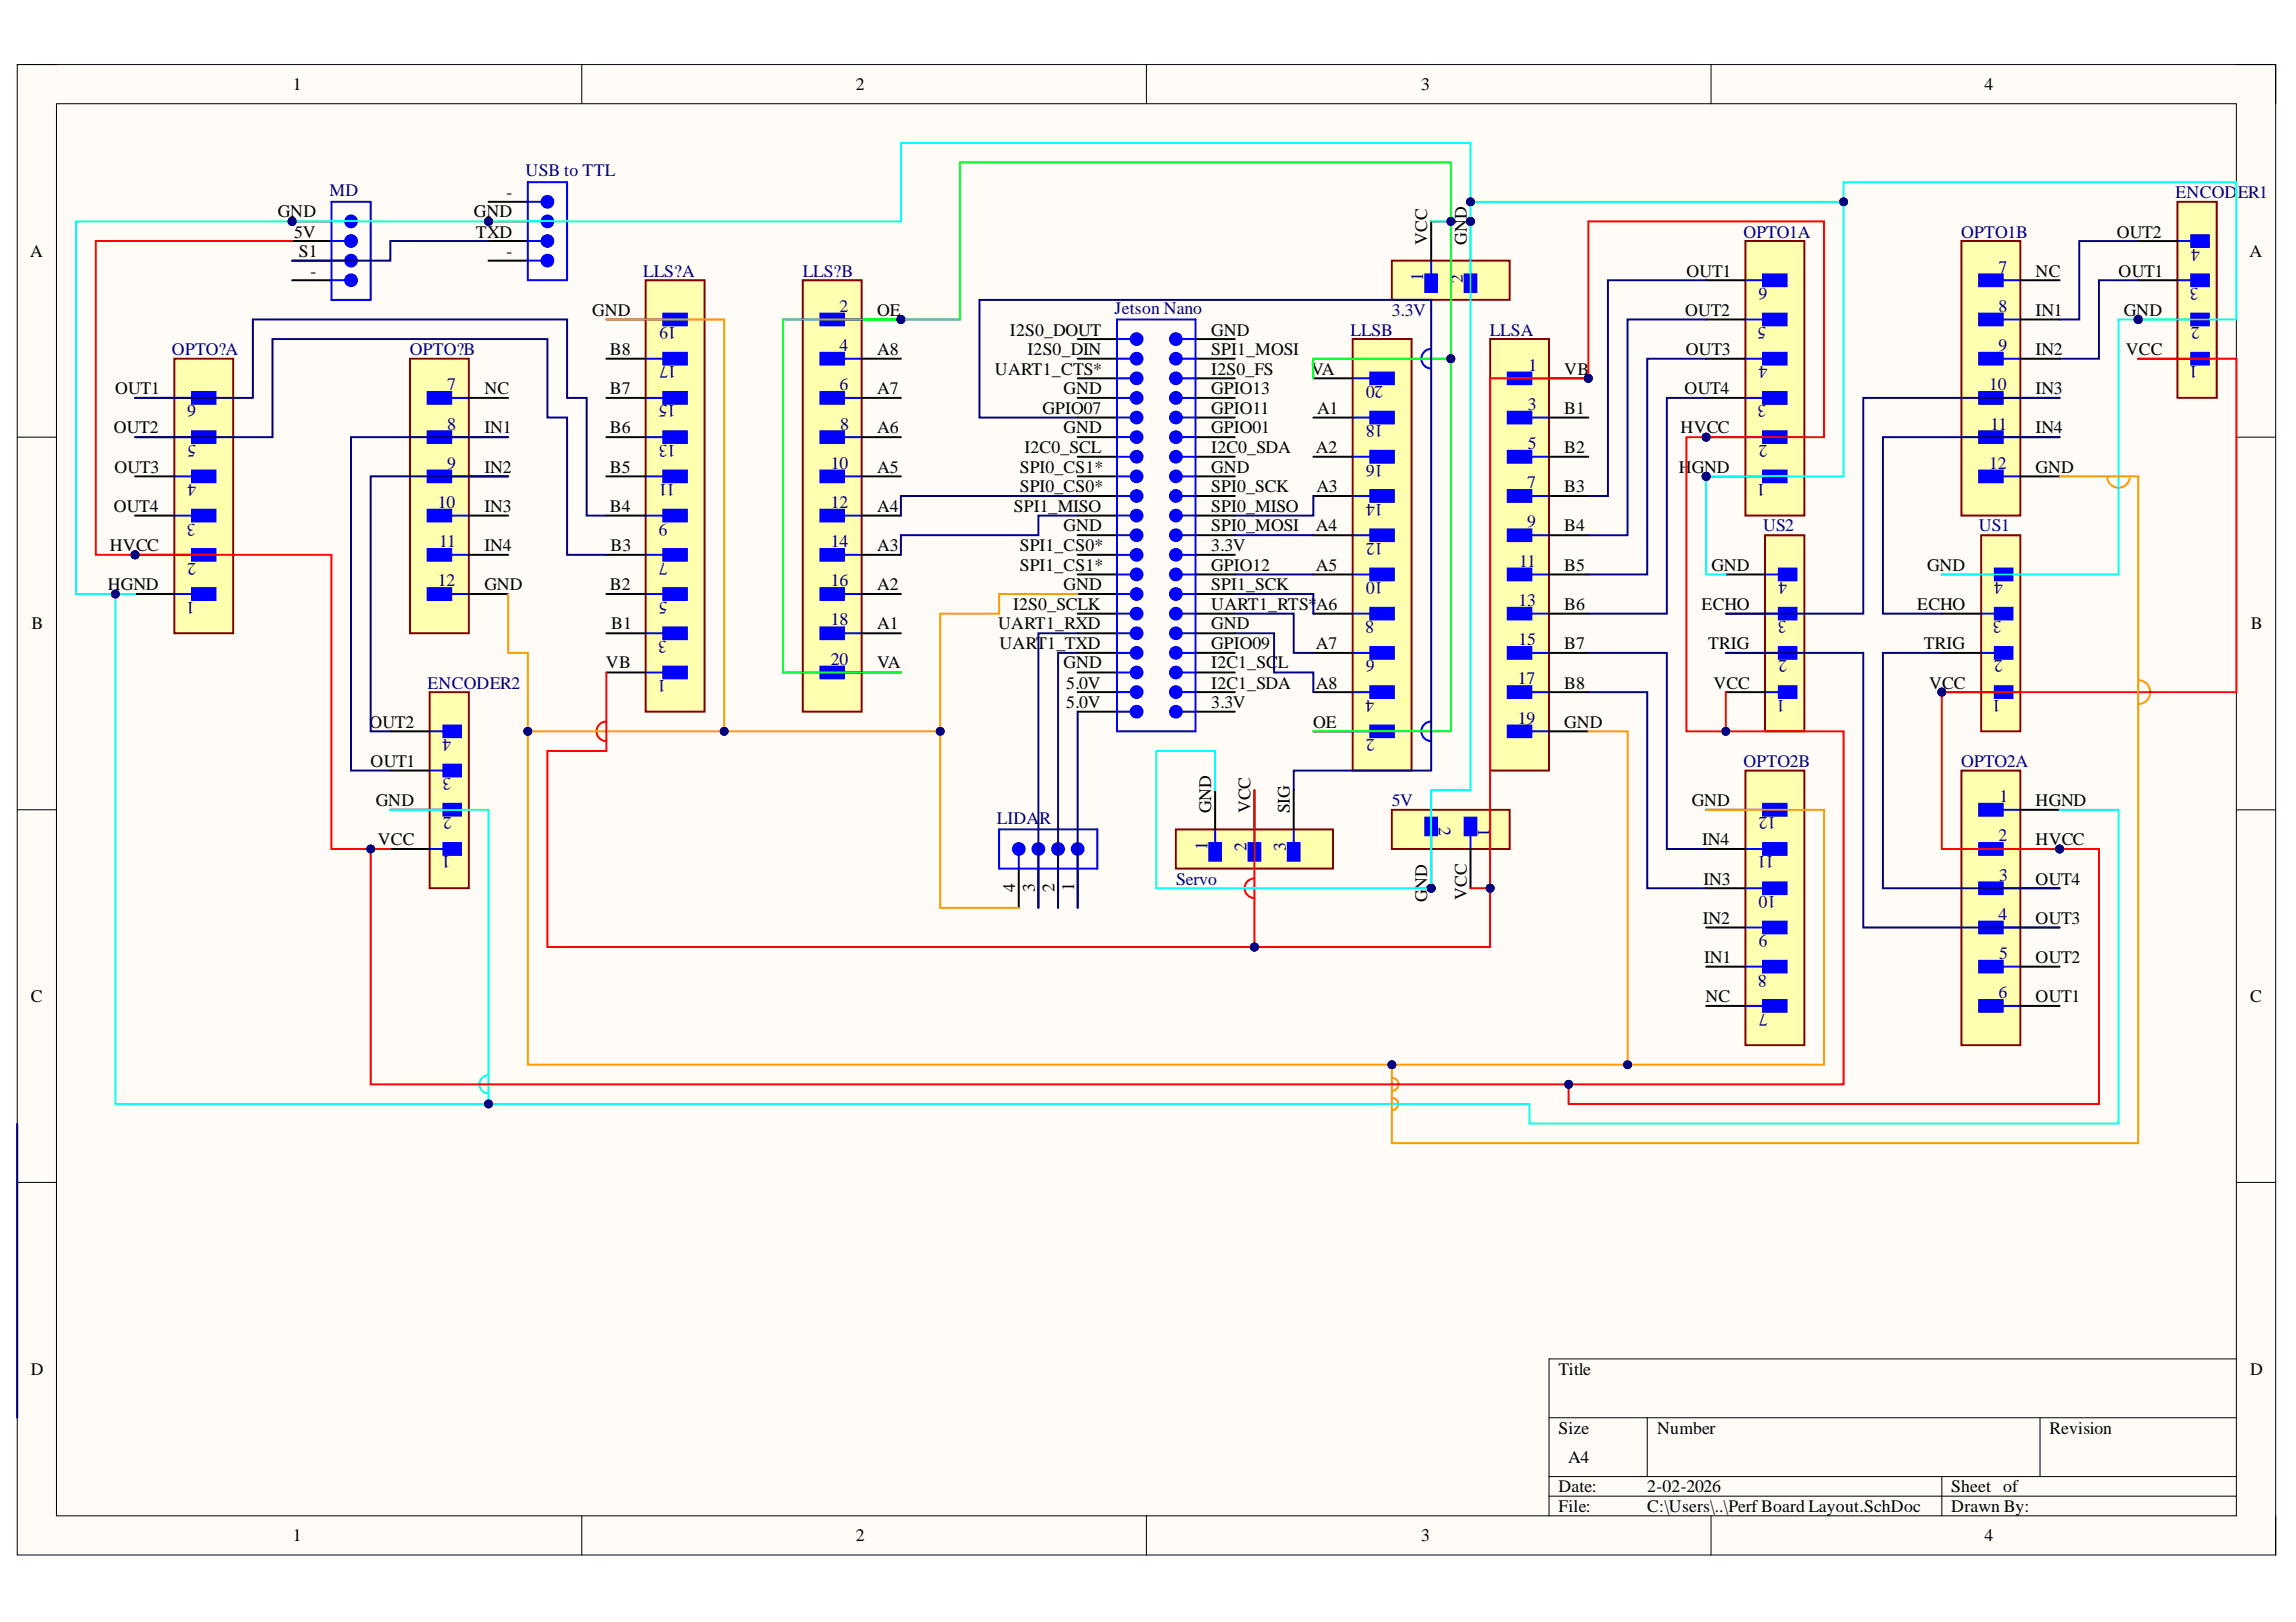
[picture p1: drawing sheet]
<svg xmlns="http://www.w3.org/2000/svg" width="297mm" height="210mm" viewBox="0 0 297 210" stroke-linecap="round" stroke-linejoin="round" font-family="sans-serif">
<defs><g id="words">
<g font-size="2.3">
<text x="37.9" y="11.7">1</text>
<text x="110.7" y="11.7">2</text>
<text x="183.9" y="11.7">3</text>
<text x="256.8" y="11.7">4</text>
<text x="35.9" y="28.1">GND</text>
<text x="61.3" y="28.1">GND</text>
<text x="65.5" y="25.6">-</text>
<text x="3.9" y="33.3">A</text>
<text x="38.1" y="30.8">5V</text>
<text x="38.6" y="33.3">S1</text>
<text x="40.2" y="35.8">-</text>
<text x="61.6" y="30.8">TXD</text>
<text x="65.5" y="33.3">-</text>
<text x="184.6" y="31.7" transform="rotate(-90 184.6 31.7)">VCC</text>
<text x="189.8" y="31.7" transform="rotate(-90 189.8 31.7)">GND</text>
<text x="218.2" y="35.8">OUT1</text>
<text x="263.4" y="35.8">NC</text>
<text x="273.8" y="30.8">OUT2</text>
<text x="274.1" y="35.8">OUT1</text>
<text x="291" y="33.3">A</text>
<text x="76.6" y="40.9">GND</text>
<text x="113.5" y="40.9">OE</text>
<text x="218" y="40.9">OUT2</text>
<text x="263.4" y="40.9">IN1</text>
<text x="274.8" y="40.9">GND</text>
<text x="78.9" y="46">B8</text>
<text x="113.5" y="46">A8</text>
<text x="130.7" y="43.4">I2S0_DOUT</text>
<text x="132.9" y="46">I2S0_DIN</text>
<text x="156.7" y="46">SPI1_MOSI</text>
<text x="156.7" y="43.4">GND</text>
<text x="218.1" y="46">OUT3</text>
<text x="263.4" y="46">IN2</text>
<text x="275" y="46">VCC</text>
<text x="14.9" y="51">OUT1</text>
<text x="62.7" y="51">NC</text>
<text x="78.9" y="51">B7</text>
<text x="113.5" y="51">A7</text>
<text x="128.7" y="48.5">UART1_CTS*</text>
<text x="134.9" y="53.6">GPIO07</text>
<text x="137.6" y="51">GND</text>
<text x="156.7" y="53.6">GPIO11</text>
<text x="156.7" y="51">GPIO13</text>
<text x="156.7" y="48.5">I2S0_FS</text>
<text x="169.6" y="48.5">VA</text>
<text x="170.4" y="53.6">A1</text>
<text x="202.4" y="48.5">VB</text>
<text x="202.4" y="53.6">B1</text>
<text x="217.9" y="51">OUT4</text>
<text x="263.4" y="51">IN3</text>
<text x="14.7" y="56.1">OUT2</text>
<text x="62.7" y="56.1">IN1</text>
<text x="78.9" y="56.1">B6</text>
<text x="113.5" y="56.1">A6</text>
<text x="132.5" y="58.6">I2C0_SCL</text>
<text x="137.6" y="56.1">GND</text>
<text x="156.7" y="58.6">I2C0_SDA</text>
<text x="156.7" y="56.1">GPIO01</text>
<text x="170.2" y="58.6">A2</text>
<text x="202.4" y="58.6">B2</text>
<text x="217.4" y="56.1">HVCC</text>
<text x="263.4" y="56.1">IN4</text>
<text x="14.8" y="61.2">OUT3</text>
<text x="62.7" y="61.2">IN2</text>
<text x="78.9" y="61.2">B5</text>
<text x="113.5" y="61.2">A5</text>
<text x="131.9" y="63.7">SPI0_CS0*</text>
<text x="131.9" y="61.2">SPI0_CS1*</text>
<text x="156.7" y="63.7">SPI0_SCK</text>
<text x="156.7" y="61.2">GND</text>
<text x="170.3" y="63.7">A3</text>
<text x="202.4" y="63.7">B3</text>
<text x="217.2" y="61.2">H</text>
<text x="218.9" y="61.2">GND</text>
<text x="263.4" y="61.2">GND</text>
<text x="14.2" y="71.3">HVCC</text>
<text x="14.7" y="66.2">OUT4</text>
<text x="62.7" y="66.2">IN3</text>
<text x="62.7" y="71.3">IN4</text>
<text x="78.9" y="66.2">B4</text>
<text x="79" y="71.3">B3</text>
<text x="113.5" y="66.2">A4</text>
<text x="113.5" y="71.3">A3</text>
<text x="131.2" y="66.2">SPI1_MISO</text>
<text x="131.9" y="71.3">SPI1_CS0*</text>
<text x="137.6" y="68.8">GND</text>
<text x="156.7" y="71.3">3.3V</text>
<text x="156.7" y="68.8">SPI0_MOSI</text>
<text x="156.7" y="66.2">SPI0_MISO</text>
<text x="170.2" y="68.8">A4</text>
<text x="202.4" y="68.8">B4</text>
<text x="14" y="76.4">HGND</text>
<text x="62.7" y="76.4">GND</text>
<text x="78.9" y="76.4">B2</text>
<text x="113.5" y="76.4">A2</text>
<text x="131.9" y="73.8">SPI1_CS1*</text>
<text x="137.6" y="76.4">GND</text>
<text x="156.7" y="76.4">SPI1_SCK</text>
<text x="156.7" y="73.8">GPIO12</text>
<text x="170.2" y="73.8">A5</text>
<text x="202.4" y="73.8">B5</text>
<text x="221.4" y="73.8">GND</text>
<text x="249.3" y="73.8">GND</text>
<text x="4.1" y="81.4">B</text>
<text x="79.1" y="81.4">B1</text>
<text x="113.5" y="81.4">A1</text>
<text x="129.1" y="81.4">UART1_RXD</text>
<text x="129.3" y="84">UART1_TXD</text>
<text x="131.1" y="78.9">I2S0_SCLK</text>
<text x="156.7" y="84">GPIO09</text>
<text x="156.7" y="81.4">GND</text>
<text x="156.7" y="78.9">UART1_RTS*</text>
<text x="170.2" y="84">A7</text>
<text x="170.2" y="78.9">A6</text>
<text x="202.4" y="78.9">B6</text>
<text x="202.4" y="84">B7</text>
<text x="220.1" y="78.9">ECHO</text>
<text x="221" y="84">TRIG</text>
<text x="248" y="78.9">ECHO</text>
<text x="248.9" y="84">TRIG</text>
<text x="291.2" y="81.4">B</text>
<text x="78.4" y="86.5">VB</text>
<text x="113.5" y="86.5">VA</text>
<text x="137.6" y="86.5">GND</text>
<text x="137.9" y="89.1">5.0V</text>
<text x="156.7" y="89.1">I2C1_SDA</text>
<text x="156.7" y="86.5">I2C1_SCL</text>
<text x="170.2" y="89.1">A8</text>
<text x="202.4" y="89.1">B8</text>
<text x="221.7" y="89.1">VCC</text>
<text x="249.6" y="89.1">VCC</text>
<text x="47.8" y="94.2">OUT2</text>
<text x="137.9" y="91.7">5.0V</text>
<text x="156.7" y="91.7">3.3V</text>
<text x="169.9" y="94.2">OE</text>
<text x="202.4" y="94.2">GND</text>
<text x="48" y="99.3">OUT1</text>
<text x="48.6" y="104.3">GND</text>
<text x="156.7" y="105.3" transform="rotate(-90 156.7 105.3)">GND</text>
<text x="161.8" y="105.3" transform="rotate(-90 161.8 105.3)">VCC</text>
<text x="166.9" y="105.3" transform="rotate(-90 166.9 105.3)">SIG</text>
<text x="218.9" y="104.3">GND</text>
<text x="263.4" y="104.3">HGND</text>
<text x="48.9" y="109.4">VCC</text>
<text x="220.2" y="109.4">IN4</text>
<text x="263.4" y="109.4">HVCC</text>
<text x="131.3" y="115.5" transform="rotate(-90 131.3 115.5)">4</text>
<text x="133.9" y="115.4" transform="rotate(-90 133.9 115.4)">3</text>
<text x="136.4" y="115.5" transform="rotate(-90 136.4 115.5)">2</text>
<text x="138.9" y="115.3" transform="rotate(-90 138.9 115.3)">1</text>
<text x="184.6" y="116.8" transform="rotate(-90 184.6 116.8)">GND</text>
<text x="189.8" y="116.5" transform="rotate(-90 189.8 116.5)">VCC</text>
<text x="220.3" y="119.5">IN2</text>
<text x="220.4" y="114.5">IN3</text>
<text x="263.4" y="114.5">OUT4</text>
<text x="263.4" y="119.5">OUT3</text>
<text x="220.5" y="124.6">IN1</text>
<text x="263.4" y="124.6">OUT2</text>
<text x="4" y="129.7">C</text>
<text x="220.6" y="129.7">NC</text>
<text x="263.4" y="129.7">OUT1</text>
<text x="291.1" y="129.7">C</text>
<text x="4" y="177.9">D</text>
<text x="201.6" y="177.9">Title</text>
<text x="291.1" y="177.9">D</text>
<text x="201.6" y="185.5">Size</text>
<text x="214.4" y="185.5">Number</text>
<text x="265.1" y="185.5">Revision</text>
<text x="202.9" y="189.3">A4</text>
<text x="201.6" y="193.1">Date:</text>
<text x="201.6" y="195.7">File:</text>
<text x="213.1" y="193.1">2-02-2026</text>
<text x="213.1" y="195.7">C:\Users\..\Perf Board Layout.SchDoc</text>
<text x="252.4" y="193.1">Sheet of</text>
<text x="252.4" y="195.7">Drawn By:</text>
<text x="37.9" y="199.5">1</text>
<text x="110.7" y="199.5">2</text>
<text x="183.9" y="199.5">3</text>
<text x="256.8" y="199.5">4</text>
</g>
<g font-size="2.3" fill="#000080">
<text x="68" y="22.8">USB to TTL</text>
<text x="42.6" y="25.3">MD</text>
<text x="281.4" y="25.6">ENCOD</text>
<text x="289.5" y="25.6">ER1</text>
<text x="83.2" y="35.8">LLS?A</text>
<text x="103.9" y="35.8">LLS?B</text>
<text x="225.5" y="30.8">OPTO1A</text>
<text x="253.7" y="30.8">OPTO1B</text>
<text x="258.5" y="35.3">7</text>
<text x="284.6" y="32.2" transform="rotate(-180 284.6 32.2)">4</text>
<text x="108.6" y="40.4">2</text>
<text x="144.2" y="40.6">Jetson Nano</text>
<text x="180.1" y="40.9">3.3V</text>
<text x="184.1" y="36.3" transform="rotate(-90 184.1 36.3)">1</text>
<text x="189.3" y="36.6" transform="rotate(-90 189.3 36.6)">2</text>
<text x="228.7" y="37.3" transform="rotate(-180 228.7 37.3)">6</text>
<text x="258.5" y="40.4">8</text>
<text x="284.4" y="37.3" transform="rotate(-180 284.4 37.3)">3</text>
<text x="22.2" y="46">OPTO?A</text>
<text x="53" y="46">OPTO?B</text>
<text x="87.5" y="47.4" transform="rotate(-180 87.5 47.4)">17</text>
<text x="87.5" y="42.3" transform="rotate(-180 87.5 42.3)">19</text>
<text x="108.6" y="45.5">4</text>
<text x="174.7" y="43.4">LLSB</text>
<text x="192.7" y="43.4">LLSA</text>
<text x="197.7" y="48">1</text>
<text x="228.5" y="42.3" transform="rotate(-180 228.5 42.3)">5</text>
<text x="228.7" y="47.4" transform="rotate(-180 228.7 47.4)">4</text>
<text x="258.5" y="45.5">9</text>
<text x="284.3" y="47.4" transform="rotate(-180 284.3 47.4)">1</text>
<text x="284.6" y="42.3" transform="rotate(-180 284.6 42.3)">2</text>
<text x="25.4" y="52.5" transform="rotate(-180 25.4 52.5)">6</text>
<text x="57.8" y="50.5">7</text>
<text x="87.4" y="52.5" transform="rotate(-180 87.4 52.5)">15</text>
<text x="108.6" y="50.5">6</text>
<text x="179" y="49.9" transform="rotate(-180 179 49.9)">20</text>
<text x="197.6" y="53.1">3</text>
<text x="228.5" y="52.5" transform="rotate(-180 228.5 52.5)">3</text>
<text x="257.3" y="50.5">10</text>
<text x="25.4" y="57.6" transform="rotate(-180 25.4 57.6)">5</text>
<text x="57.8" y="55.6">8</text>
<text x="87.4" y="57.6" transform="rotate(-180 87.4 57.6)">13</text>
<text x="108.7" y="55.6">8</text>
<text x="179" y="55" transform="rotate(-180 179 55)">18</text>
<text x="197.6" y="58.1">5</text>
<text x="228.7" y="57.6" transform="rotate(-180 228.7 57.6)">2</text>
<text x="257.5" y="55.6">11</text>
<text x="25.4" y="62.7" transform="rotate(-180 25.4 62.7)">4</text>
<text x="56.7" y="65.7">10</text>
<text x="57.8" y="60.7">9</text>
<text x="87.4" y="62.7" transform="rotate(-180 87.4 62.7)">11</text>
<text x="107.5" y="60.7">10</text>
<text x="107.5" y="65.7">12</text>
<text x="179" y="65.2" transform="rotate(-180 179 65.2)">14</text>
<text x="179" y="60.2" transform="rotate(-180 179 60.2)">16</text>
<text x="197.6" y="63.2">7</text>
<text x="228.4" y="62.7" transform="rotate(-180 228.4 62.7)">1</text>
<text x="257.3" y="60.7">12</text>
<text x="25.3" y="67.8" transform="rotate(-180 25.3 67.8)">3</text>
<text x="56.8" y="70.8">11</text>
<text x="86.3" y="67.8" transform="rotate(-180 86.3 67.8)">9</text>
<text x="107.5" y="70.8">14</text>
<text x="179" y="70.3" transform="rotate(-180 179 70.3)">12</text>
<text x="197.6" y="68.3">9</text>
<text x="228.1" y="68.8">US2</text>
<text x="256" y="68.8">US1</text>
<text x="25.2" y="77.9" transform="rotate(-180 25.2 77.9)">1</text>
<text x="25.4" y="72.8" transform="rotate(-180 25.4 72.8)">2</text>
<text x="56.7" y="75.9">12</text>
<text x="86.3" y="77.9" transform="rotate(-180 86.3 77.9)">5</text>
<text x="86.3" y="72.8" transform="rotate(-180 86.3 72.8)">7</text>
<text x="107.5" y="75.9">16</text>
<text x="179" y="75.4" transform="rotate(-180 179 75.4)">10</text>
<text x="196.5" y="73.3">11</text>
<text x="231.2" y="75.4" transform="rotate(-180 231.2 75.4)">4</text>
<text x="259.1" y="75.4" transform="rotate(-180 259.1 75.4)">4</text>
<text x="86.3" y="83" transform="rotate(-180 86.3 83)">3</text>
<text x="107.5" y="80.9">18</text>
<text x="177.8" y="80.4" transform="rotate(-180 177.8 80.4)">8</text>
<text x="196.5" y="78.4">13</text>
<text x="196.5" y="83.5">15</text>
<text x="231.1" y="80.4" transform="rotate(-180 231.1 80.4)">3</text>
<text x="259" y="80.4" transform="rotate(-180 259 80.4)">3</text>
<text x="55.3" y="89.1">ENCODER2</text>
<text x="86.2" y="88" transform="rotate(-180 86.2 88)">1</text>
<text x="107.5" y="86">20</text>
<text x="177.9" y="85.4" transform="rotate(-180 177.9 85.4)">6</text>
<text x="196.4" y="88.5">17</text>
<text x="231.2" y="85.4" transform="rotate(-180 231.2 85.4)">2</text>
<text x="259.1" y="85.4" transform="rotate(-180 259.1 85.4)">2</text>
<text x="58.4" y="95.6" transform="rotate(-180 58.4 95.6)">4</text>
<text x="177.8" y="90.6" transform="rotate(-180 177.8 90.6)">4</text>
<text x="177.9" y="95.6" transform="rotate(-180 177.9 95.6)">2</text>
<text x="196.4" y="93.7">19</text>
<text x="231" y="90.6" transform="rotate(-180 231 90.6)">1</text>
<text x="258.9" y="90.6" transform="rotate(-180 258.9 90.6)">1</text>
<text x="58.4" y="100.7" transform="rotate(-180 58.4 100.7)">3</text>
<text x="225.5" y="99.3">OPTO2B</text>
<text x="253.7" y="99.3">OPTO2A</text>
<text x="58.4" y="105.8" transform="rotate(-180 58.4 105.8)">2</text>
<text x="129" y="106.6">LIDA</text>
<text x="134.5" y="106.6">R</text>
<text x="180.1" y="104.3">5V</text>
<text x="186.1" y="107" transform="rotate(90 186.1 107)">2</text>
<text x="191.2" y="107.2" transform="rotate(90 191.2 107.2)">1</text>
<text x="229.8" y="105.8" transform="rotate(-180 229.8 105.8)">12</text>
<text x="258.7" y="103.8">1</text>
<text x="58.3" y="110.8" transform="rotate(-180 58.3 110.8)">1</text>
<text x="156.2" y="110" transform="rotate(-90 156.2 110)">1</text>
<text x="161.3" y="110.2" transform="rotate(-90 161.3 110.2)">2</text>
<text x="166.3" y="110.1" transform="rotate(-90 166.3 110.1)">3</text>
<text x="229.5" y="110.8" transform="rotate(-180 229.5 110.8)">11</text>
<text x="258.5" y="108.9">2</text>
<text x="258.6" y="114">3</text>
<text x="152.1" y="114.5">Servo</text>
<text x="229.8" y="115.9" transform="rotate(-180 229.8 115.9)">10</text>
<text x="258.5" y="119">4</text>
<text x="228.7" y="121.1" transform="rotate(-180 228.7 121.1)">9</text>
<text x="258.6" y="124.1">5</text>
<text x="228.6" y="126.1" transform="rotate(-180 228.6 126.1)">8</text>
<text x="228.7" y="131.2" transform="rotate(-180 228.7 131.2)">7</text>
<text x="258.5" y="129.2">6</text>
</g>
</g></defs>
<path d="M2.2 8.4h292.2v192.8h-292.2z" fill-rule="evenodd" fill="#fffcf8"/>
<path d="M2.2 8.4h292.2v192.8h-292.2z" fill="none" stroke="#000" stroke-width=".13"/>
<path d="M7.3 13.4h282v182.8h-282z" fill-rule="evenodd" fill="#fffcf8"/>
<g fill="none" stroke="#000" stroke-width=".13">
<path d="M2.2 8.3h5.1M7.3 13.4h282v182.8h-282zM75.3 8.3v5.1M148.3 8.3v5.1M221.4 8.4v5M289.3 8.4h5.1v5M2.2 56.6h5.1M289.3 56.6h5.1M2.2 104.8h5.1M289.3 104.8h5.1M2.2 153h5.1M289.3 153h5.1"/>
<path d="M289.3 175.9h-88.9v20.3M75.3 196.2v5M148.3 196.2v5M200.4 183.5h88.9M200.4 191.1h88.9M200.4 193.6h88.9M213.1 183.5v7.6M221.4 196.2v5M251.2 191.1v5.1M263.9 183.5v7.6M294.4 196.2v5"/>
</g>
<path d="M152.9 76.9h1.8" fill="none" stroke="#00f" stroke-width=".25"/>
<circle cx="152.1" cy="76.9" r=".76" fill="#00f"/>
<g fill="none" stroke="#00f" stroke-width=".25">
<path d="M152.9 74.3h1.8"/>
<circle cx="152.1" cy="76.9" r=".76"/>
</g>
<circle cx="152.1" cy="74.3" r=".76" fill="#00f"/>
<g fill="none" stroke="#00f" stroke-width=".25">
<path d="M152.9 82h1.8"/>
<circle cx="152.1" cy="74.3" r=".76"/>
</g>
<circle cx="152.1" cy="81.9" r=".76" fill="#00f"/>
<g fill="none" stroke="#00f" stroke-width=".25">
<path d="M152.9 79.4h1.8"/>
<circle cx="152.1" cy="81.9" r=".76"/>
</g>
<circle cx="152.1" cy="79.4" r=".76" fill="#00f"/>
<g fill="none" stroke="#00f" stroke-width=".25">
<path d="M152.9 87h1.8"/>
<circle cx="152.1" cy="79.4" r=".76"/>
</g>
<circle cx="152.1" cy="87" r=".76" fill="#00f"/>
<g fill="none" stroke="#00f" stroke-width=".25">
<path d="M152.9 84.5h1.8"/>
<circle cx="152.1" cy="87" r=".76"/>
</g>
<circle cx="152.1" cy="84.5" r=".76" fill="#00f"/>
<g fill="none" stroke="#00f" stroke-width=".25">
<path d="M152.9 92.1h1.8"/>
<circle cx="152.1" cy="84.5" r=".76"/>
</g>
<path d="M154.7 92.1h5" fill="none" stroke="#000" stroke-width=".25"/>
<circle cx="152.1" cy="92.1" r=".76" fill="#00f"/>
<g fill="none" stroke="#00f" stroke-width=".25">
<path d="M152.9 89.6h1.8"/>
<circle cx="152.1" cy="92.1" r=".76"/>
</g>
<circle cx="152.1" cy="89.6" r=".76" fill="#00f"/>
<g fill="none" stroke="#00f" stroke-width=".25">
<path d="M144.5 76.9h1.8"/>
<circle cx="152.1" cy="89.6" r=".76"/>
</g>
<path d="M139.4 92.1h5.1" fill="none" stroke="#000" stroke-width=".25"/>
<circle cx="147" cy="76.9" r=".76" fill="#00f"/>
<g fill="none" stroke="#00f" stroke-width=".25">
<path d="M144.5 74.3h1.8"/>
<circle cx="147" cy="76.9" r=".76"/>
</g>
<circle cx="147" cy="74.3" r=".76" fill="#00f"/>
<g fill="none" stroke="#00f" stroke-width=".25">
<path d="M144.5 82h1.8"/>
<circle cx="147" cy="74.3" r=".76"/>
</g>
<circle cx="147" cy="82" r=".76" fill="#00f"/>
<g fill="none" stroke="#00f" stroke-width=".25">
<path d="M144.5 79.4h1.8"/>
<circle cx="147" cy="82" r=".76"/>
</g>
<circle cx="147" cy="79.4" r=".76" fill="#00f"/>
<g fill="none" stroke="#00f" stroke-width=".25">
<path d="M144.5 87h1.8"/>
<circle cx="147" cy="79.4" r=".76"/>
</g>
<circle cx="147" cy="87" r=".76" fill="#00f"/>
<g fill="none" stroke="#00f" stroke-width=".25">
<path d="M144.5 84.5h1.8"/>
<circle cx="147" cy="87" r=".76"/>
</g>
<circle cx="147" cy="84.5" r=".76" fill="#00f"/>
<g fill="none" stroke="#00f" stroke-width=".25">
<path d="M144.5 92.1h1.8"/>
<circle cx="147" cy="84.5" r=".76"/>
</g>
<circle cx="147" cy="92.1" r=".76" fill="#00f"/>
<g fill="none" stroke="#00f" stroke-width=".25">
<path d="M144.5 89.6h1.8"/>
<circle cx="147" cy="92.1" r=".76"/>
</g>
<circle cx="147" cy="89.6" r=".76" fill="#00f"/>
<g fill="none" stroke="#00f" stroke-width=".25">
<path d="M144.5 66.7h1.8"/>
<circle cx="147" cy="89.6" r=".76"/>
</g>
<circle cx="147" cy="66.7" r=".76" fill="#00f"/>
<g fill="none" stroke="#00f" stroke-width=".25">
<path d="M144.5 64.2h1.8"/>
<circle cx="147" cy="66.7" r=".76"/>
</g>
<circle cx="147" cy="64.2" r=".76" fill="#00f"/>
<g fill="none" stroke="#00f" stroke-width=".25">
<path d="M144.5 71.8h1.8"/>
<circle cx="147" cy="64.2" r=".76"/>
</g>
<circle cx="147" cy="71.8" r=".76" fill="#00f"/>
<g fill="none" stroke="#00f" stroke-width=".25">
<path d="M144.5 69.3h1.8"/>
<circle cx="147" cy="71.8" r=".76"/>
</g>
<circle cx="147" cy="69.3" r=".76" fill="#00f"/>
<g fill="none" stroke="#00f" stroke-width=".25">
<path d="M144.5 61.6h1.8"/>
<circle cx="147" cy="69.3" r=".76"/>
</g>
<circle cx="147" cy="61.6" r=".76" fill="#00f"/>
<g fill="none" stroke="#00f" stroke-width=".25">
<path d="M152.9 66.7h1.8"/>
<circle cx="147" cy="61.6" r=".76"/>
</g>
<circle cx="152.1" cy="66.7" r=".76" fill="#00f"/>
<g fill="none" stroke="#00f" stroke-width=".25">
<path d="M152.9 64.2h1.8"/>
<circle cx="152.1" cy="66.7" r=".76"/>
</g>
<circle cx="152.1" cy="64.2" r=".76" fill="#00f"/>
<g fill="none" stroke="#00f" stroke-width=".25">
<path d="M152.9 71.8h1.8"/>
<circle cx="152.1" cy="64.2" r=".76"/>
</g>
<circle cx="152.1" cy="71.8" r=".76" fill="#00f"/>
<g fill="none" stroke="#00f" stroke-width=".25">
<path d="M152.9 69.3h1.8"/>
<circle cx="152.1" cy="71.8" r=".76"/>
</g>
<circle cx="152.1" cy="69.3" r=".76" fill="#00f"/>
<g fill="none" stroke="#00f" stroke-width=".25">
<path d="M152.9 61.6h1.8"/>
<circle cx="152.1" cy="69.3" r=".76"/>
</g>
<circle cx="152.1" cy="61.6" r=".76" fill="#00f"/>
<g fill="none" stroke="#00f" stroke-width=".25">
<path d="M144.5 56.6h1.8"/>
<circle cx="152.1" cy="61.6" r=".76"/>
</g>
<g fill="none" stroke="#000" stroke-width=".25">
<path d="M139.4 59.1h5.1M139.4 56.6h5.1M139.4 54h5.1M139.4 51.5h5.1M139.4 49h5.1M139.4 46.4h5.1M139.4 43.9h5.1M154.7 59.1h5M154.7 56.6h5M154.7 54h5M154.7 51.5h5M154.7 49h5"/>
<path d="M154.7 46.4h5M154.7 43.9h5M139.4 79.4h5.1M139.4 76.9h5.1M139.4 74.3h5.1M139.4 71.8h5.1M139.4 69.3h5.1M139.4 66.7h5.1M139.4 64.2h5.1M139.4 61.6h5.1M154.7 79.4h5M154.7 76.9h5"/>
<path d="M154.7 74.3h5M154.7 71.8h5M154.7 69.3h5M154.7 66.7h5M154.7 64.2h5M154.7 61.6h5M139.4 89.6h5.1M139.4 87h5.1M139.4 84.5h5.1M139.4 82h5.1M154.7 89.6h5M154.7 87h5"/>
<path d="M154.7 84.5h5M154.7 82h5"/>
</g>
<circle cx="147" cy="56.6" r=".76" fill="#00f"/>
<g fill="none" stroke="#00f" stroke-width=".25">
<path d="M144.5 54h1.8"/>
<circle cx="147" cy="56.6" r=".76"/>
</g>
<circle cx="147" cy="54" r=".76" fill="#00f"/>
<g fill="none" stroke="#00f" stroke-width=".25">
<path d="M144.5 59.1h1.8"/>
<circle cx="147" cy="54" r=".76"/>
</g>
<circle cx="147" cy="59.1" r=".76" fill="#00f"/>
<g fill="none" stroke="#00f" stroke-width=".25">
<path d="M144.5 46.4h1.8"/>
<circle cx="147" cy="59.1" r=".76"/>
</g>
<circle cx="147" cy="46.4" r=".76" fill="#00f"/>
<g fill="none" stroke="#00f" stroke-width=".25">
<path d="M144.5 43.9h1.8"/>
<circle cx="147" cy="46.4" r=".76"/>
</g>
<circle cx="147" cy="43.9" r=".76" fill="#00f"/>
<g fill="none" stroke="#00f" stroke-width=".25">
<path d="M144.5 51.5h1.8"/>
<circle cx="147" cy="43.9" r=".76"/>
</g>
<circle cx="147" cy="51.5" r=".76" fill="#00f"/>
<g fill="none" stroke="#00f" stroke-width=".25">
<path d="M144.5 49h1.8"/>
<circle cx="147" cy="51.5" r=".76"/>
</g>
<circle cx="147" cy="49" r=".76" fill="#00f"/>
<g fill="none" stroke="#00f" stroke-width=".25">
<path d="M152.9 56.6h1.8"/>
<circle cx="147" cy="49" r=".76"/>
</g>
<circle cx="152.1" cy="56.6" r=".76" fill="#00f"/>
<g fill="none" stroke="#00f" stroke-width=".25">
<path d="M152.9 54h1.8"/>
<circle cx="152.1" cy="56.6" r=".76"/>
</g>
<circle cx="152.1" cy="54" r=".76" fill="#00f"/>
<g fill="none" stroke="#00f" stroke-width=".25">
<path d="M152.9 59.1h1.8"/>
<circle cx="152.1" cy="54" r=".76"/>
</g>
<circle cx="152.1" cy="59.1" r=".76" fill="#00f"/>
<g fill="none" stroke="#00f" stroke-width=".25">
<path d="M152.9 46.4h1.8"/>
<circle cx="152.1" cy="59.1" r=".76"/>
</g>
<circle cx="152.1" cy="46.4" r=".76" fill="#00f"/>
<g fill="none" stroke="#00f" stroke-width=".25">
<path d="M152.9 43.9h1.8"/>
<circle cx="152.1" cy="46.4" r=".76"/>
</g>
<circle cx="152.1" cy="43.9" r=".76" fill="#00f"/>
<g fill="none" stroke="#00f" stroke-width=".25">
<path d="M152.9 51.5h1.8"/>
<circle cx="152.1" cy="43.9" r=".76"/>
</g>
<circle cx="152.1" cy="51.5" r=".76" fill="#00f"/>
<g fill="none" stroke="#00f" stroke-width=".25">
<path d="M152.9 49h1.8"/>
<circle cx="152.1" cy="51.5" r=".76"/>
</g>
<circle cx="152.1" cy="49" r=".76" fill="#00f"/>
<g fill="none" stroke="#00f" stroke-width=".25">
<path d="M144.5 41.3h10.2v53.3h-10.2z"/>
<circle cx="152.1" cy="49" r=".76"/>
</g>
<circle cx="185.2" cy="114.9" r=".51" fill="#000080"/>
<circle cx="185.2" cy="114.9" r=".51" fill="none" stroke="#000080" stroke-width=".13"/>
<path d="M180.1 104.8h15.2v5.1h-15.2z" fill-rule="evenodd" fill="#ffffb0"/>
<path d="M180.1 104.8h15.2v5.1h-15.2z" fill="none" stroke="#800000" stroke-width=".25"/>
<path d="M189.5 105.8h1.5v2.3h-1.5z" fill-rule="evenodd" fill="#00f"/>
<path d="M189.5 105.8h1.5v2.3h-1.5zM190.2 108.1v1.8" fill="none" stroke="#00f" stroke-width=".25"/>
<path d="M184.4 105.8h1.5v2.3h-1.5z" fill-rule="evenodd" fill="#00f"/>
<path d="M184.4 105.8h1.5v2.3h-1.5zM185.2 108.1v1.8" fill="none" stroke="#00f" stroke-width=".25"/>
<path d="M185.2 109.9v5M190.2 109.9v5" fill="none" stroke="#000" stroke-width=".25"/>
<circle cx="185.2" cy="114.9" r=".51" fill="#000080"/>
<circle cx="185.2" cy="114.9" r=".51" fill="none" stroke="#000080" stroke-width=".13"/>
<circle cx="190.2" cy="28.7" r=".51" fill="#000080"/>
<circle cx="190.2" cy="28.7" r=".51" fill="none" stroke="#000080" stroke-width=".13"/>
<path d="M180.1 33.7h15.2v5.1h-15.2z" fill-rule="evenodd" fill="#ffffb0"/>
<path d="M180.1 33.7h15.2v5.1h-15.2z" fill="none" stroke="#800000" stroke-width=".25"/>
<path d="M184.4 35.5h1.5v2.3h-1.5z" fill-rule="evenodd" fill="#00f"/>
<path d="M184.4 35.5h1.5v2.3h-1.5zM185.2 33.7v1.8" fill="none" stroke="#00f" stroke-width=".25"/>
<path d="M189.5 35.5h1.5v2.3h-1.5z" fill-rule="evenodd" fill="#00f"/>
<path d="M189.5 35.5h1.5v2.3h-1.5zM190.2 33.7v1.8" fill="none" stroke="#00f" stroke-width=".25"/>
<path d="M185.2 28.7v5M190.2 28.7v5" fill="none" stroke="#000" stroke-width=".25"/>
<circle cx="190.2" cy="28.7" r=".51" fill="#000080"/>
<circle cx="190.2" cy="28.7" r=".51" fill="none" stroke="#000080" stroke-width=".13"/>
<circle cx="251.2" cy="89.6" r=".51" fill="#000080"/>
<circle cx="251.2" cy="89.6" r=".51" fill="none" stroke="#000080" stroke-width=".13"/>
<path d="M256.3 69.3h5.1v25.3h-5.1z" fill-rule="evenodd" fill="#ffffb0"/>
<path d="M256.3 69.3h5.1v25.3h-5.1z" fill="none" stroke="#800000" stroke-width=".25"/>
<path d="M258.1 88.8h2.3v1.5h-2.3z" fill-rule="evenodd" fill="#00f"/>
<path d="M256.3 89.6h1.8M258.1 88.8h2.3v1.5h-2.3z" fill="none" stroke="#00f" stroke-width=".25"/>
<path d="M258.1 83.7h2.3v1.6h-2.3z" fill-rule="evenodd" fill="#00f"/>
<path d="M256.3 84.5h1.8M258.1 83.7h2.3v1.6h-2.3z" fill="none" stroke="#00f" stroke-width=".25"/>
<path d="M258.1 78.7h2.3v1.5h-2.3z" fill-rule="evenodd" fill="#00f"/>
<path d="M256.3 79.4h1.8M258.1 78.7h2.3v1.5h-2.3z" fill="none" stroke="#00f" stroke-width=".25"/>
<path d="M258.1 73.6h2.3v1.5h-2.3z" fill-rule="evenodd" fill="#00f"/>
<path d="M256.3 74.3h1.8M258.1 73.6h2.3v1.5h-2.3z" fill="none" stroke="#00f" stroke-width=".25"/>
<path d="M251.2 89.6h5.1" fill="none" stroke="#000" stroke-width=".25"/>
<circle cx="251.2" cy="89.6" r=".51" fill="#000080"/>
<circle cx="251.2" cy="89.6" r=".51" fill="none" stroke="#000080" stroke-width=".13"/>
<path d="M251.2 79.4h5.1M251.2 74.3h5.1M251.2 84.5h5.1" fill="none" stroke="#000" stroke-width=".25"/>
<path d="M228.4 69.3h5v25.3h-5z" fill-rule="evenodd" fill="#ffffb0"/>
<path d="M228.4 69.3h5v25.3h-5z" fill="none" stroke="#800000" stroke-width=".25"/>
<path d="M230.1 88.8h2.3v1.5h-2.3z" fill-rule="evenodd" fill="#00f"/>
<path d="M228.4 89.6h1.7M230.1 88.8h2.3v1.5h-2.3z" fill="none" stroke="#00f" stroke-width=".25"/>
<path d="M230.1 83.7h2.3v1.6h-2.3z" fill-rule="evenodd" fill="#00f"/>
<path d="M228.4 84.5h1.7M230.1 83.7h2.3v1.6h-2.3z" fill="none" stroke="#00f" stroke-width=".25"/>
<path d="M230.1 78.7h2.3v1.5h-2.3z" fill-rule="evenodd" fill="#00f"/>
<path d="M228.4 79.4h1.7M230.1 78.7h2.3v1.5h-2.3z" fill="none" stroke="#00f" stroke-width=".25"/>
<path d="M230.1 73.6h2.3v1.5h-2.3z" fill-rule="evenodd" fill="#00f"/>
<path d="M228.4 74.3h1.7M230.1 73.6h2.3v1.5h-2.3z" fill="none" stroke="#00f" stroke-width=".25"/>
<path d="M223.3 79.4h5.1M223.3 74.3h5.1M223.3 89.6h5.1M223.3 84.5h5.1" fill="none" stroke="#000" stroke-width=".25"/>
<circle cx="276.6" cy="41.3" r=".51" fill="#000080"/>
<circle cx="276.6" cy="41.3" r=".51" fill="none" stroke="#000080" stroke-width=".13"/>
<path d="M281.7 26.1h5.1v25.4h-5.1z" fill-rule="evenodd" fill="#ffffb0"/>
<path d="M281.7 26.1h5.1v25.4h-5.1z" fill="none" stroke="#800000" stroke-width=".25"/>
<path d="M283.5 45.7h2.3v1.5h-2.3z" fill-rule="evenodd" fill="#00f"/>
<path d="M281.7 46.4h1.8M283.5 45.7h2.3v1.5h-2.3z" fill="none" stroke="#00f" stroke-width=".25"/>
<path d="M283.5 40.6h2.3v1.5h-2.3z" fill-rule="evenodd" fill="#00f"/>
<path d="M281.7 41.3h1.8M283.5 40.6h2.3v1.5h-2.3z" fill="none" stroke="#00f" stroke-width=".25"/>
<path d="M283.5 35.5h2.3v1.5h-2.3z" fill-rule="evenodd" fill="#00f"/>
<path d="M281.7 36.3h1.8M283.5 35.5h2.3v1.5h-2.3z" fill="none" stroke="#00f" stroke-width=".25"/>
<path d="M283.5 30.4h2.3v1.6h-2.3z" fill-rule="evenodd" fill="#00f"/>
<path d="M281.7 31.2h1.8M283.5 30.4h2.3v1.6h-2.3z" fill="none" stroke="#00f" stroke-width=".25"/>
<path d="M276.6 46.4h5.1M276.6 41.3h5.1" fill="none" stroke="#000" stroke-width=".25"/>
<circle cx="276.6" cy="41.3" r=".51" fill="#000080"/>
<circle cx="276.6" cy="41.3" r=".51" fill="none" stroke="#000080" stroke-width=".13"/>
<path d="M276.6 36.3h5.1M276.6 31.2h5.1" fill="none" stroke="#000" stroke-width=".25"/>
<path d="M55.6 89.6h5.1v25.3h-5.1z" fill-rule="evenodd" fill="#ffffb0"/>
<path d="M55.6 89.6h5.1v25.3h-5.1z" fill="none" stroke="#800000" stroke-width=".25"/>
<path d="M57.4 109.1h2.2v1.5h-2.2z" fill-rule="evenodd" fill="#00f"/>
<path d="M55.6 109.9h1.8M57.4 109.1h2.2v1.5h-2.2z" fill="none" stroke="#00f" stroke-width=".25"/>
<path d="M57.4 104h2.2v1.6h-2.2z" fill-rule="evenodd" fill="#00f"/>
<path d="M55.6 104.8h1.8M57.4 104h2.2v1.6h-2.2z" fill="none" stroke="#00f" stroke-width=".25"/>
<path d="M57.4 99h2.2v1.5h-2.2z" fill-rule="evenodd" fill="#00f"/>
<path d="M55.6 99.7h1.8M57.4 99h2.2v1.5h-2.2z" fill="none" stroke="#00f" stroke-width=".25"/>
<path d="M57.4 93.9h2.2v1.5h-2.2z" fill-rule="evenodd" fill="#00f"/>
<path d="M55.6 94.6h1.8M57.4 93.9h2.2v1.5h-2.2z" fill="none" stroke="#00f" stroke-width=".25"/>
<path d="M50.5 99.7h5.1M50.5 94.6h5.1M50.5 109.9h5.1M50.5 104.8h5.1" fill="none" stroke="#000" stroke-width=".25"/>
<circle cx="37.8" cy="28.7" r=".51" fill="#000080"/>
<circle cx="37.8" cy="28.7" r=".51" fill="none" stroke="#000080" stroke-width=".13"/>
<path d="M37.8 36.3h5.1M37.8 33.7h5.1M37.8 31.2h5.1M37.8 28.7h5.1" fill="none" stroke="#000" stroke-width=".25"/>
<circle cx="37.8" cy="28.7" r=".51" fill="#000080"/>
<circle cx="37.8" cy="28.7" r=".51" fill="none" stroke="#000080" stroke-width=".13"/>
<path d="M42.9 36.3h1.8" fill="none" stroke="#00f" stroke-width=".25"/>
<circle cx="45.4" cy="36.3" r=".76" fill="#00f"/>
<g fill="none" stroke="#00f" stroke-width=".25">
<path d="M42.9 26.1h5.1v12.7h-5.1zM42.9 33.7h1.8"/>
<circle cx="45.4" cy="36.3" r=".76"/>
</g>
<circle cx="45.4" cy="33.7" r=".76" fill="#00f"/>
<g fill="none" stroke="#00f" stroke-width=".25">
<path d="M42.9 31.2h1.8M42.9 28.7h1.8"/>
<circle cx="45.4" cy="33.7" r=".76"/>
</g>
<circle cx="45.4" cy="31.2" r=".76" fill="#00f"/>
<circle cx="45.4" cy="31.2" r=".76" fill="none" stroke="#00f" stroke-width=".25"/>
<circle cx="45.4" cy="28.7" r=".76" fill="#00f"/>
<circle cx="45.4" cy="28.7" r=".76" fill="none" stroke="#00f" stroke-width=".25"/>
<circle cx="205.5" cy="49" r=".51" fill="#000080"/>
<circle cx="205.5" cy="49" r=".51" fill="none" stroke="#000080" stroke-width=".13"/>
<path d="M192.8 43.9h7.6v55.8h-7.6z" fill-rule="evenodd" fill="#ffffb0"/>
<path d="M192.8 43.9h7.6v55.8h-7.6z" fill="none" stroke="#800000" stroke-width=".25"/>
<path d="M195.1 48.2h3v1.5h-3z" fill-rule="evenodd" fill="#00f"/>
<path d="M195.1 48.2h3v1.5h-3zM197.4 49h3" fill="none" stroke="#00f" stroke-width=".25"/>
<path d="M195.1 53.3h3v1.5h-3z" fill-rule="evenodd" fill="#00f"/>
<path d="M195.1 53.3h3v1.5h-3zM197.4 54h3" fill="none" stroke="#00f" stroke-width=".25"/>
<path d="M195.1 58.3h3v1.6h-3z" fill-rule="evenodd" fill="#00f"/>
<path d="M195.1 58.3h3v1.6h-3zM197.4 59.1h3" fill="none" stroke="#00f" stroke-width=".25"/>
<path d="M195.1 63.4h3v1.5h-3z" fill-rule="evenodd" fill="#00f"/>
<path d="M195.1 63.4h3v1.5h-3zM197.4 64.2h3" fill="none" stroke="#00f" stroke-width=".25"/>
<path d="M195.1 68.5h3v1.5h-3z" fill-rule="evenodd" fill="#00f"/>
<path d="M195.1 68.5h3v1.5h-3zM197.4 69.3h3" fill="none" stroke="#00f" stroke-width=".25"/>
<path d="M195.1 73.6h3v1.5h-3z" fill-rule="evenodd" fill="#00f"/>
<path d="M195.1 73.6h3v1.5h-3zM197.4 74.3h3" fill="none" stroke="#00f" stroke-width=".25"/>
<path d="M195.1 78.7h3v1.5h-3z" fill-rule="evenodd" fill="#00f"/>
<path d="M195.1 78.7h3v1.5h-3zM197.4 79.4h3" fill="none" stroke="#00f" stroke-width=".25"/>
<path d="M195.1 83.7h3v1.6h-3z" fill-rule="evenodd" fill="#00f"/>
<path d="M195.1 83.7h3v1.6h-3zM197.4 84.5h3" fill="none" stroke="#00f" stroke-width=".25"/>
<path d="M195.1 88.8h3v1.5h-3z" fill-rule="evenodd" fill="#00f"/>
<path d="M195.1 88.8h3v1.5h-3zM197.4 89.6h3" fill="none" stroke="#00f" stroke-width=".25"/>
<path d="M195.1 93.9h3v1.5h-3z" fill-rule="evenodd" fill="#00f"/>
<path d="M195.1 93.9h3v1.5h-3zM197.4 94.6h3" fill="none" stroke="#00f" stroke-width=".25"/>
<path d="M200.4 49h5.1" fill="none" stroke="#000" stroke-width=".25"/>
<circle cx="205.5" cy="49" r=".51" fill="#000080"/>
<circle cx="205.5" cy="49" r=".51" fill="none" stroke="#000080" stroke-width=".13"/>
<path d="M200.4 54h5.1M200.4 59.1h5.1M200.4 64.2h5.1M200.4 69.3h5.1M200.4 74.3h5.1M200.4 79.4h5.1M200.4 84.5h5.1M200.4 89.6h5.1M200.4 94.6h5.1" fill="none" stroke="#000" stroke-width=".25"/>
<path d="M175 43.9h7.6v55.8h-7.6z" fill-rule="evenodd" fill="#ffffb0"/>
<path d="M175 43.9h7.6v55.8h-7.6z" fill="none" stroke="#800000" stroke-width=".25"/>
<path d="M177.3 93.9h3v1.5h-3z" fill-rule="evenodd" fill="#00f"/>
<path d="M175 94.6h3M177.3 93.9h3v1.5h-3z" fill="none" stroke="#00f" stroke-width=".25"/>
<path d="M177.3 88.8h3v1.5h-3z" fill-rule="evenodd" fill="#00f"/>
<path d="M175 89.6h3M177.3 88.8h3v1.5h-3z" fill="none" stroke="#00f" stroke-width=".25"/>
<path d="M177.3 83.7h3v1.6h-3z" fill-rule="evenodd" fill="#00f"/>
<path d="M175 84.5h3M177.3 83.7h3v1.6h-3z" fill="none" stroke="#00f" stroke-width=".25"/>
<path d="M177.3 78.7h3v1.5h-3z" fill-rule="evenodd" fill="#00f"/>
<path d="M175 79.4h3M177.3 78.7h3v1.5h-3z" fill="none" stroke="#00f" stroke-width=".25"/>
<path d="M177.3 73.6h3v1.5h-3z" fill-rule="evenodd" fill="#00f"/>
<path d="M175 74.3h3M177.3 73.6h3v1.5h-3z" fill="none" stroke="#00f" stroke-width=".25"/>
<path d="M177.3 68.5h3v1.5h-3z" fill-rule="evenodd" fill="#00f"/>
<path d="M175 69.3h3M177.3 68.5h3v1.5h-3z" fill="none" stroke="#00f" stroke-width=".25"/>
<path d="M177.3 63.4h3v1.5h-3z" fill-rule="evenodd" fill="#00f"/>
<path d="M175 64.2h3M177.3 63.4h3v1.5h-3z" fill="none" stroke="#00f" stroke-width=".25"/>
<path d="M177.3 58.3h3v1.6h-3z" fill-rule="evenodd" fill="#00f"/>
<path d="M175 59.1h3M177.3 58.3h3v1.6h-3z" fill="none" stroke="#00f" stroke-width=".25"/>
<path d="M177.3 53.3h3v1.5h-3z" fill-rule="evenodd" fill="#00f"/>
<path d="M175 54h3M177.3 53.3h3v1.5h-3z" fill="none" stroke="#00f" stroke-width=".25"/>
<path d="M177.3 48.2h3v1.5h-3z" fill-rule="evenodd" fill="#00f"/>
<path d="M175 49h3M177.3 48.2h3v1.5h-3z" fill="none" stroke="#00f" stroke-width=".25"/>
<path d="M169.9 59.1h5.1M169.9 54h5.1M169.9 49h5.1M169.9 79.4h5.1M169.9 74.3h5.1M169.9 69.3h5.1M169.9 64.2h5.1M169.9 94.6h5.1M169.9 89.6h5.1M169.9 84.5h5.1" fill="none" stroke="#000" stroke-width=".25"/>
<circle cx="220.7" cy="61.7" r=".51" fill="#000080"/>
<circle cx="220.7" cy="61.7" r=".51" fill="none" stroke="#000080" stroke-width=".13"/>
<circle cx="220.7" cy="56.6" r=".51" fill="#000080"/>
<circle cx="220.7" cy="56.6" r=".51" fill="none" stroke="#000080" stroke-width=".13"/>
<path d="M225.8 31.2h7.6v35.5h-7.6z" fill-rule="evenodd" fill="#ffffb0"/>
<path d="M225.8 31.2h7.6v35.5h-7.6z" fill="none" stroke="#800000" stroke-width=".25"/>
<path d="M228.1 60.9h3v1.5h-3z" fill-rule="evenodd" fill="#00f"/>
<path d="M225.8 61.7h3.1M228.1 60.9h3v1.5h-3z" fill="none" stroke="#00f" stroke-width=".25"/>
<path d="M228.1 55.8h3v1.5h-3z" fill-rule="evenodd" fill="#00f"/>
<path d="M225.8 56.6h3.1M228.1 55.8h3v1.5h-3z" fill="none" stroke="#00f" stroke-width=".25"/>
<path d="M228.1 50.7h3v1.6h-3z" fill-rule="evenodd" fill="#00f"/>
<path d="M225.8 51.5h3.1M228.1 50.7h3v1.6h-3z" fill="none" stroke="#00f" stroke-width=".25"/>
<path d="M228.1 45.7h3v1.5h-3z" fill-rule="evenodd" fill="#00f"/>
<path d="M225.8 46.4h3.1M228.1 45.7h3v1.5h-3z" fill="none" stroke="#00f" stroke-width=".25"/>
<path d="M228.1 40.6h3v1.5h-3z" fill-rule="evenodd" fill="#00f"/>
<path d="M225.8 41.3h3.1M228.1 40.6h3v1.5h-3z" fill="none" stroke="#00f" stroke-width=".25"/>
<path d="M228.1 35.5h3v1.5h-3z" fill-rule="evenodd" fill="#00f"/>
<path d="M225.8 36.3h3.1M228.1 35.5h3v1.5h-3z" fill="none" stroke="#00f" stroke-width=".25"/>
<path d="M220.7 61.7h5.1" fill="none" stroke="#000" stroke-width=".25"/>
<circle cx="220.7" cy="61.7" r=".51" fill="#000080"/>
<circle cx="220.7" cy="61.7" r=".51" fill="none" stroke="#000080" stroke-width=".13"/>
<path d="M220.7 56.6h5.1" fill="none" stroke="#000" stroke-width=".25"/>
<circle cx="220.7" cy="56.6" r=".51" fill="#000080"/>
<circle cx="220.7" cy="56.6" r=".51" fill="none" stroke="#000080" stroke-width=".13"/>
<path d="M220.7 36.3h5.1M220.7 51.5h5.1M220.7 46.4h5.1M220.7 41.3h5.1" fill="none" stroke="#000" stroke-width=".25"/>
<path d="M253.8 31.2h7.6v35.5h-7.6z" fill-rule="evenodd" fill="#ffffb0"/>
<path d="M253.8 31.2h7.6v35.5h-7.6z" fill="none" stroke="#800000" stroke-width=".25"/>
<path d="M256 35.5h3.1v1.5h-3.1z" fill-rule="evenodd" fill="#00f"/>
<path d="M256 35.5h3.1v1.5h-3.1zM258.3 36.3h3.1" fill="none" stroke="#00f" stroke-width=".25"/>
<path d="M256 40.6h3.1v1.5h-3.1z" fill-rule="evenodd" fill="#00f"/>
<path d="M256 40.6h3.1v1.5h-3.1zM258.3 41.3h3.1" fill="none" stroke="#00f" stroke-width=".25"/>
<path d="M256 45.7h3.1v1.5h-3.1z" fill-rule="evenodd" fill="#00f"/>
<path d="M256 45.7h3.1v1.5h-3.1zM258.3 46.4h3.1" fill="none" stroke="#00f" stroke-width=".25"/>
<path d="M256 50.7h3.1v1.6h-3.1z" fill-rule="evenodd" fill="#00f"/>
<path d="M256 50.7h3.1v1.6h-3.1zM258.3 51.5h3.1" fill="none" stroke="#00f" stroke-width=".25"/>
<path d="M256 55.8h3.1v1.5h-3.1z" fill-rule="evenodd" fill="#00f"/>
<path d="M256 55.8h3.1v1.5h-3.1zM258.3 56.6h3.1" fill="none" stroke="#00f" stroke-width=".25"/>
<path d="M256 60.9h3.1v1.5h-3.1z" fill-rule="evenodd" fill="#00f"/>
<path d="M256 60.9h3.1v1.5h-3.1zM258.3 61.7h3.1" fill="none" stroke="#00f" stroke-width=".25"/>
<path d="M261.4 36.3h5.1M261.4 41.3h5.1M261.4 46.4h5.1M261.4 51.5h5.1M261.4 56.6h5.1M261.4 61.7h5.1" fill="none" stroke="#000" stroke-width=".25"/>
<circle cx="266.5" cy="109.9" r=".51" fill="#000080"/>
<circle cx="266.5" cy="109.9" r=".51" fill="none" stroke="#000080" stroke-width=".13"/>
<path d="M253.8 99.7h7.6v35.6h-7.6z" fill-rule="evenodd" fill="#ffffb0"/>
<path d="M253.8 99.7h7.6v35.6h-7.6z" fill="none" stroke="#800000" stroke-width=".25"/>
<path d="M256 104h3.1v1.6h-3.1z" fill-rule="evenodd" fill="#00f"/>
<path d="M256 104h3.1v1.6h-3.1zM258.3 104.8h3.1" fill="none" stroke="#00f" stroke-width=".25"/>
<path d="M256 109.1h3.1v1.5h-3.1z" fill-rule="evenodd" fill="#00f"/>
<path d="M256 109.1h3.1v1.5h-3.1zM258.3 109.9h3.1" fill="none" stroke="#00f" stroke-width=".25"/>
<path d="M256 114.2h3.1v1.5h-3.1z" fill-rule="evenodd" fill="#00f"/>
<path d="M256 114.2h3.1v1.5h-3.1zM258.3 114.9h3.1" fill="none" stroke="#00f" stroke-width=".25"/>
<path d="M256 119.3h3.1v1.5h-3.1z" fill-rule="evenodd" fill="#00f"/>
<path d="M256 119.3h3.1v1.5h-3.1zM258.3 120h3.1" fill="none" stroke="#00f" stroke-width=".25"/>
<path d="M256 124.3h3.1v1.6h-3.1z" fill-rule="evenodd" fill="#00f"/>
<path d="M256 124.3h3.1v1.6h-3.1zM258.3 125.1h3.1" fill="none" stroke="#00f" stroke-width=".25"/>
<path d="M256 129.4h3.1v1.5h-3.1z" fill-rule="evenodd" fill="#00f"/>
<path d="M256 129.4h3.1v1.5h-3.1zM258.3 130.2h3.1" fill="none" stroke="#00f" stroke-width=".25"/>
<path d="M261.4 104.8h5.1M261.4 109.9h5.1" fill="none" stroke="#000" stroke-width=".25"/>
<circle cx="266.5" cy="109.9" r=".51" fill="#000080"/>
<circle cx="266.5" cy="109.9" r=".51" fill="none" stroke="#000080" stroke-width=".13"/>
<path d="M261.4 114.9h5.1M261.4 120h5.1M261.4 125.1h5.1M261.4 130.2h5.1" fill="none" stroke="#000" stroke-width=".25"/>
<path d="M225.8 99.7h7.6v35.6h-7.6z" fill-rule="evenodd" fill="#ffffb0"/>
<path d="M225.8 99.7h7.6v35.6h-7.6z" fill="none" stroke="#800000" stroke-width=".25"/>
<path d="M228.1 129.4h3v1.5h-3z" fill-rule="evenodd" fill="#00f"/>
<path d="M225.8 130.2h3.1M228.1 129.4h3v1.5h-3z" fill="none" stroke="#00f" stroke-width=".25"/>
<path d="M228.1 124.3h3v1.6h-3z" fill-rule="evenodd" fill="#00f"/>
<path d="M225.8 125.1h3.1M228.1 124.3h3v1.6h-3z" fill="none" stroke="#00f" stroke-width=".25"/>
<path d="M228.1 119.3h3v1.5h-3z" fill-rule="evenodd" fill="#00f"/>
<path d="M228.1 119.3h3v1.5h-3zM225.8 120h3.1" fill="none" stroke="#00f" stroke-width=".25"/>
<path d="M228.1 114.2h3v1.5h-3z" fill-rule="evenodd" fill="#00f"/>
<path d="M225.8 114.9h3.1M228.1 114.2h3v1.5h-3z" fill="none" stroke="#00f" stroke-width=".25"/>
<path d="M228.1 109.1h3v1.5h-3z" fill-rule="evenodd" fill="#00f"/>
<path d="M225.8 109.9h3.1M228.1 109.1h3v1.5h-3z" fill="none" stroke="#00f" stroke-width=".25"/>
<path d="M228.1 104h3v1.6h-3z" fill-rule="evenodd" fill="#00f"/>
<path d="M225.8 104.8h3.1M228.1 104h3v1.6h-3z" fill="none" stroke="#00f" stroke-width=".25"/>
<path d="M220.7 114.9h5.1M220.7 109.9h5.1M220.7 104.8h5.1M220.7 130.2h5.1M220.7 125.1h5.1M220.7 120h5.1" fill="none" stroke="#000" stroke-width=".25"/>
<circle cx="17.5" cy="71.8" r=".51" fill="#000080"/>
<circle cx="17.5" cy="71.8" r=".51" fill="none" stroke="#000080" stroke-width=".13"/>
<path d="M22.5 46.4h7.7v35.6h-7.7z" fill-rule="evenodd" fill="#ffffb0"/>
<path d="M22.5 46.4h7.7v35.6h-7.7z" fill="none" stroke="#800000" stroke-width=".25"/>
<path d="M24.8 76.1h3.1v1.5h-3.1z" fill-rule="evenodd" fill="#00f"/>
<path d="M22.5 76.9h3.1M24.8 76.1h3.1v1.5h-3.1z" fill="none" stroke="#00f" stroke-width=".25"/>
<path d="M24.8 71h3.1v1.6h-3.1z" fill-rule="evenodd" fill="#00f"/>
<path d="M22.5 71.8h3.1M24.8 71h3.1v1.6h-3.1z" fill="none" stroke="#00f" stroke-width=".25"/>
<path d="M24.8 66h3.1v1.5h-3.1z" fill-rule="evenodd" fill="#00f"/>
<path d="M22.5 66.7h3.1M24.8 66h3.1v1.5h-3.1z" fill="none" stroke="#00f" stroke-width=".25"/>
<path d="M24.8 60.9h3.1v1.5h-3.1z" fill-rule="evenodd" fill="#00f"/>
<path d="M22.5 61.6h3.1M24.8 60.9h3.1v1.5h-3.1z" fill="none" stroke="#00f" stroke-width=".25"/>
<path d="M24.8 55.8h3.1v1.5h-3.1z" fill-rule="evenodd" fill="#00f"/>
<path d="M22.5 56.6h3.1M24.8 55.8h3.1v1.5h-3.1z" fill="none" stroke="#00f" stroke-width=".25"/>
<path d="M24.8 50.7h3.1v1.6h-3.1z" fill-rule="evenodd" fill="#00f"/>
<path d="M22.5 51.5h3.1M24.8 50.7h3.1v1.6h-3.1z" fill="none" stroke="#00f" stroke-width=".25"/>
<path d="M17.5 76.9h5M17.5 71.8h5" fill="none" stroke="#000" stroke-width=".25"/>
<circle cx="17.5" cy="71.8" r=".51" fill="#000080"/>
<circle cx="17.5" cy="71.8" r=".51" fill="none" stroke="#000080" stroke-width=".13"/>
<path d="M17.5 56.6h5M17.5 51.5h5M17.5 66.7h5M17.5 61.6h5" fill="none" stroke="#000" stroke-width=".25"/>
<path d="M53 46.4h7.7v35.6h-7.7z" fill-rule="evenodd" fill="#ffffb0"/>
<path d="M53 46.4h7.7v35.6h-7.7z" fill="none" stroke="#800000" stroke-width=".25"/>
<path d="M55.3 50.7h3.1v1.6h-3.1z" fill-rule="evenodd" fill="#00f"/>
<path d="M55.3 50.7h3.1v1.6h-3.1zM57.6 51.5h3.1" fill="none" stroke="#00f" stroke-width=".25"/>
<path d="M55.3 55.8h3.1v1.5h-3.1z" fill-rule="evenodd" fill="#00f"/>
<path d="M55.3 55.8h3.1v1.5h-3.1zM57.6 56.6h3.1" fill="none" stroke="#00f" stroke-width=".25"/>
<path d="M55.3 60.9h3.1v1.5h-3.1z" fill-rule="evenodd" fill="#00f"/>
<path d="M55.3 60.9h3.1v1.5h-3.1zM57.6 61.6h3.1" fill="none" stroke="#00f" stroke-width=".25"/>
<path d="M55.3 66h3.1v1.5h-3.1z" fill-rule="evenodd" fill="#00f"/>
<path d="M55.3 66h3.1v1.5h-3.1zM57.6 66.7h3.1" fill="none" stroke="#00f" stroke-width=".25"/>
<path d="M55.3 71h3.1v1.6h-3.1z" fill-rule="evenodd" fill="#00f"/>
<path d="M55.3 71h3.1v1.6h-3.1zM57.6 71.8h3.1" fill="none" stroke="#00f" stroke-width=".25"/>
<path d="M55.3 76.1h3.1v1.5h-3.1z" fill-rule="evenodd" fill="#00f"/>
<path d="M55.3 76.1h3.1v1.5h-3.1zM57.6 76.9h3.1" fill="none" stroke="#00f" stroke-width=".25"/>
<path d="M60.7 51.5h5M60.7 56.6h5M60.7 61.6h5M60.7 66.7h5M60.7 71.8h5M60.7 76.9h5" fill="none" stroke="#000" stroke-width=".25"/>
<path d="M83.5 36.3h7.7v55.8h-7.7z" fill-rule="evenodd" fill="#ffffb0"/>
<path d="M83.5 36.3h7.7v55.8h-7.7z" fill="none" stroke="#800000" stroke-width=".25"/>
<path d="M85.8 86.3h3.1v1.5h-3.1z" fill-rule="evenodd" fill="#00f"/>
<path d="M83.5 87h3.1M85.8 86.3h3.1v1.5h-3.1z" fill="none" stroke="#00f" stroke-width=".25"/>
<path d="M85.8 81.2h3.1v1.5h-3.1z" fill-rule="evenodd" fill="#00f"/>
<path d="M83.5 82h3.1M85.8 81.2h3.1v1.5h-3.1z" fill="none" stroke="#00f" stroke-width=".25"/>
<path d="M85.8 76.1h3.1v1.5h-3.1z" fill-rule="evenodd" fill="#00f"/>
<path d="M83.5 76.9h3.1M85.8 76.1h3.1v1.5h-3.1z" fill="none" stroke="#00f" stroke-width=".25"/>
<path d="M85.8 71h3.1v1.6h-3.1z" fill-rule="evenodd" fill="#00f"/>
<path d="M83.5 71.8h3.1M85.8 71h3.1v1.6h-3.1z" fill="none" stroke="#00f" stroke-width=".25"/>
<path d="M85.8 66h3.1v1.5h-3.1z" fill-rule="evenodd" fill="#00f"/>
<path d="M83.5 66.7h3.1M85.8 66h3.1v1.5h-3.1z" fill="none" stroke="#00f" stroke-width=".25"/>
<path d="M85.8 60.9h3.1v1.5h-3.1z" fill-rule="evenodd" fill="#00f"/>
<path d="M83.5 61.6h3.1M85.8 60.9h3.1v1.5h-3.1z" fill="none" stroke="#00f" stroke-width=".25"/>
<path d="M85.8 55.8h3.1v1.5h-3.1z" fill-rule="evenodd" fill="#00f"/>
<path d="M83.5 56.6h3.1M85.8 55.8h3.1v1.5h-3.1z" fill="none" stroke="#00f" stroke-width=".25"/>
<path d="M85.8 50.7h3.1v1.6h-3.1z" fill-rule="evenodd" fill="#00f"/>
<path d="M83.5 51.5h3.1M85.8 50.7h3.1v1.6h-3.1z" fill="none" stroke="#00f" stroke-width=".25"/>
<path d="M85.8 45.7h3.1v1.5h-3.1z" fill-rule="evenodd" fill="#00f"/>
<path d="M83.5 46.4h3.1M85.8 45.7h3.1v1.5h-3.1z" fill="none" stroke="#00f" stroke-width=".25"/>
<path d="M85.8 40.6h3.1v1.5h-3.1z" fill-rule="evenodd" fill="#00f"/>
<path d="M83.5 41.3h3.1M85.8 40.6h3.1v1.5h-3.1z" fill="none" stroke="#00f" stroke-width=".25"/>
<path d="M78.4 56.6h5.1M78.4 51.5h5.1M78.4 46.4h5.1M78.4 41.3h5.1M78.4 76.9h5.1M78.4 71.8h5.1M78.4 66.7h5.1M78.4 61.6h5.1M78.4 87h5.1M78.4 82h5.1" fill="none" stroke="#000" stroke-width=".25"/>
<circle cx="116.6" cy="41.3" r=".51" fill="#000080"/>
<circle cx="116.6" cy="41.3" r=".51" fill="none" stroke="#000080" stroke-width=".13"/>
<path d="M103.9 36.3h7.6v55.8h-7.6z" fill-rule="evenodd" fill="#ffffb0"/>
<path d="M103.9 36.3h7.6v55.8h-7.6z" fill="none" stroke="#800000" stroke-width=".25"/>
<path d="M106.1 40.6h3.1v1.5h-3.1z" fill-rule="evenodd" fill="#00f"/>
<path d="M106.1 40.6h3.1v1.5h-3.1zM108.4 41.3h3.1" fill="none" stroke="#00f" stroke-width=".25"/>
<path d="M106.1 45.7h3.1v1.5h-3.1z" fill-rule="evenodd" fill="#00f"/>
<path d="M106.1 45.7h3.1v1.5h-3.1zM108.4 46.4h3.1" fill="none" stroke="#00f" stroke-width=".25"/>
<path d="M106.1 50.7h3.1v1.6h-3.1z" fill-rule="evenodd" fill="#00f"/>
<path d="M106.1 50.7h3.1v1.6h-3.1zM108.4 51.5h3.1" fill="none" stroke="#00f" stroke-width=".25"/>
<path d="M106.1 55.8h3.1v1.5h-3.1z" fill-rule="evenodd" fill="#00f"/>
<path d="M106.1 55.8h3.1v1.5h-3.1zM108.4 56.6h3.1" fill="none" stroke="#00f" stroke-width=".25"/>
<path d="M106.1 60.9h3.1v1.5h-3.1z" fill-rule="evenodd" fill="#00f"/>
<path d="M106.1 60.9h3.1v1.5h-3.1zM108.4 61.6h3.1" fill="none" stroke="#00f" stroke-width=".25"/>
<path d="M106.1 66h3.1v1.5h-3.1z" fill-rule="evenodd" fill="#00f"/>
<path d="M106.1 66h3.1v1.5h-3.1zM108.4 66.7h3.1" fill="none" stroke="#00f" stroke-width=".25"/>
<path d="M106.1 71h3.1v1.6h-3.1z" fill-rule="evenodd" fill="#00f"/>
<path d="M106.1 71h3.1v1.6h-3.1zM108.4 71.8h3.1" fill="none" stroke="#00f" stroke-width=".25"/>
<path d="M106.1 76.1h3.1v1.5h-3.1z" fill-rule="evenodd" fill="#00f"/>
<path d="M106.1 76.1h3.1v1.5h-3.1zM108.4 76.9h3.1" fill="none" stroke="#00f" stroke-width=".25"/>
<path d="M106.1 81.2h3.1v1.5h-3.1z" fill-rule="evenodd" fill="#00f"/>
<path d="M106.1 81.2h3.1v1.5h-3.1zM108.4 82h3.1" fill="none" stroke="#00f" stroke-width=".25"/>
<path d="M106.1 86.3h3.1v1.5h-3.1z" fill-rule="evenodd" fill="#00f"/>
<path d="M106.1 86.3h3.1v1.5h-3.1zM108.4 87h3.1" fill="none" stroke="#00f" stroke-width=".25"/>
<path d="M111.5 41.3h5.1" fill="none" stroke="#000" stroke-width=".25"/>
<circle cx="116.6" cy="41.3" r=".51" fill="#000080"/>
<circle cx="116.6" cy="41.3" r=".51" fill="none" stroke="#000080" stroke-width=".13"/>
<g fill="none" stroke="#000" stroke-width=".25">
<path d="M111.5 46.4h5.1M111.5 51.5h5.1M111.5 56.6h5.1M111.5 61.6h5.1M111.5 66.7h5.1M111.5 71.8h5.1M111.5 76.9h5.1M111.5 82h5.1M111.5 87h5.1M131.8 112.4v5.1M134.3 112.4v5.1M136.9 112.4v5.1"/>
<path d="M139.4 112.4v5.1"/>
</g>
<path d="M63.1 139.1a1.18 1.18 0 0 0-1.1 1.2 1.18 1.18 0 0 0 1.1 1.2" fill="none" stroke="#0ff" stroke-width=".25"/>
<path d="M78.4 93.4a1.27 1.27 0 0 0-1.2 1.3 1.27 1.27 0 0 0 1.2 1.2" fill="none" stroke="#f00" stroke-width=".25"/>
<path d="M272.6 61.8a1.47 1.47 0 0 0 1.5 1.3 1.47 1.47 0 0 0 1.4-1.2M276.7 88a1.55 1.55 0 0 1 1.5 1.6 1.55 1.55 0 0 1-1.5 1.5M180.2 139.5a.85 .85 0 0 1 .7 .9 .85 .85 0 0 1-.8 .8M180.2 142.1a.81 .81 0 0 1 .7 .8 .81 .81 0 0 1-.8 .8" fill="none" stroke="#f90" stroke-width=".25"/>
<path d="M139.4 110.6v1.8" fill="none" stroke="#00f" stroke-width=".25"/>
<circle cx="139.4" cy="109.9" r=".76" fill="#00f"/>
<g fill="none" stroke="#00f" stroke-width=".25">
<path d="M129.3 107.3h12.7v5.1h-12.7zM136.9 110.6v1.8"/>
<circle cx="139.4" cy="109.9" r=".76"/>
</g>
<circle cx="136.9" cy="109.9" r=".76" fill="#00f"/>
<g fill="none" stroke="#00f" stroke-width=".25">
<path d="M131.8 110.6v1.8M134.3 110.6v1.8"/>
<circle cx="136.9" cy="109.9" r=".76"/>
</g>
<circle cx="134.3" cy="109.9" r=".76" fill="#00f"/>
<circle cx="134.3" cy="109.9" r=".76" fill="none" stroke="#00f" stroke-width=".25"/>
<circle cx="131.8" cy="109.9" r=".76" fill="#00f"/>
<circle cx="131.8" cy="109.9" r=".76" fill="none" stroke="#00f" stroke-width=".25"/>
<path d="M152.1 107.3h20.3v5.1h-20.3z" fill-rule="evenodd" fill="#ffffb0"/>
<path d="M152.1 107.3h20.3v5.1h-20.3z" fill="none" stroke="#800000" stroke-width=".25"/>
<path d="M156.4 109.1h1.6v2.3h-1.6z" fill-rule="evenodd" fill="#00f"/>
<path d="M156.4 109.1h1.6v2.3h-1.6zM157.2 107.3v1.8" fill="none" stroke="#00f" stroke-width=".25"/>
<path d="M161.5 109.1h1.6v2.3h-1.6z" fill-rule="evenodd" fill="#00f"/>
<path d="M161.5 109.1h1.6v2.3h-1.6zM162.3 107.3v1.8" fill="none" stroke="#00f" stroke-width=".25"/>
<path d="M166.6 109.1h1.5v2.3h-1.5z" fill-rule="evenodd" fill="#00f"/>
<path d="M185.1 45.2a1.27 1.27 0 0 0-1.2 1.2 1.27 1.27 0 0 0 1.3 1.3M185.1 93.4a1.27 1.27 0 0 0-1.2 1.3 1.27 1.27 0 0 0 1.3 1.2M166.6 109.1h1.5v2.3h-1.5zM167.4 107.3v1.8" fill="none" stroke="#00f" stroke-width=".25"/>
<path d="M157.2 102.3v5M162.3 102.3v5M167.4 102.3v5" fill="none" stroke="#000" stroke-width=".25"/>
<path d="M162.2 113.7a1.27 1.27 0 0 0-1.2 1.3 1.27 1.27 0 0 0 1.3 1.2" fill="none" stroke="#f00" stroke-width=".25"/>
<circle cx="63.2" cy="28.7" r=".51" fill="#000080"/>
<circle cx="63.2" cy="28.7" r=".51" fill="none" stroke="#000080" stroke-width=".13"/>
<path d="M63.2 33.7h5.1M63.2 31.2h5.1M63.2 28.7h5.1" fill="none" stroke="#000" stroke-width=".25"/>
<circle cx="63.2" cy="28.7" r=".51" fill="#000080"/>
<circle cx="63.2" cy="28.7" r=".51" fill="none" stroke="#000080" stroke-width=".13"/>
<path d="M63.2 26.1h5.1" fill="none" stroke="#000" stroke-width=".25"/>
<path d="M68.3 33.7h1.8" fill="none" stroke="#00f" stroke-width=".25"/>
<circle cx="70.8" cy="33.7" r=".76" fill="#00f"/>
<g fill="none" stroke="#00f" stroke-width=".25">
<path d="M68.3 23.6h5.1v12.7h-5.1zM68.3 31.2h1.8"/>
<circle cx="70.8" cy="33.7" r=".76"/>
</g>
<circle cx="70.8" cy="31.2" r=".76" fill="#00f"/>
<g fill="none" stroke="#00f" stroke-width=".25">
<path d="M68.3 28.7h1.8M68.3 26.1h1.8"/>
<circle cx="70.8" cy="31.2" r=".76"/>
</g>
<circle cx="70.8" cy="28.7" r=".76" fill="#00f"/>
<circle cx="70.8" cy="28.7" r=".76" fill="none" stroke="#00f" stroke-width=".25"/>
<circle cx="70.8" cy="26.1" r=".76" fill="#00f"/>
<circle cx="70.8" cy="26.1" r=".76" fill="none" stroke="#00f" stroke-width=".25"/>
<g fill="none" stroke="#000080" stroke-width=".25">
<path d="M220.7 36.3h-12.7v27.9h-2.5M276.6 36.3h-5.1v10.1h-5M276.6 31.2h-7.6v10.1h-2.5M220.7 51.5h-5.1v27.9h-10.1M220.7 46.4h-7.6v27.9h-7.6M220.7 41.3h-10.1v28h-5.1M266.5 51.5h-25.4v27.9h-17.8M266.5 56.6h-22.9v22.8h7.6M159.7 74.3h10.2M159.7 69.3h10.2M169.9 64.2v2.5h-10.2M139.4 82h-5.1v35.5"/>
<path d="M139.4 84.5h-2.5v33M205.5 89.6h7.6v25.3h7.6M205.5 84.5h10.1v25.4h5.1M223.3 84.5h17.8v35.5h25.4M2.2 145.4v38.1"/>
</g>
<path d="M116.6 41.3h-15.3v45.7h15.3" fill="none" stroke="#0f0" stroke-width=".25"/>
<circle cx="116.6" cy="41.3" r=".51" fill="#000080"/>
<circle cx="116.6" cy="41.3" r=".51" fill="none" stroke="#000080" stroke-width=".13"/>
<path d="M139.4 64.2h-22.8v2.5M139.4 66.7h-5.1v2.6h-17.7v2.5" fill="none" stroke="#000080" stroke-width=".25"/>
<path d="M78.4 41.3h15.3v53.3h27.9v-15.2h7.7v-2.5h10.1" fill="none" stroke="#f90" stroke-width=".25"/>
<circle cx="93.7" cy="94.6" r=".51" fill="#000080"/>
<circle cx="93.7" cy="94.6" r=".51" fill="none" stroke="#000080" stroke-width=".13"/>
<circle cx="121.6" cy="94.6" r=".51" fill="#000080"/>
<circle cx="121.6" cy="94.6" r=".51" fill="none" stroke="#000080" stroke-width=".13"/>
<path d="M17.5 56.6h17.8v-12.7h35.5v10.1h2.6v17.8h5M17.5 51.5h15.2v-10.2h40.7v10.2h2.5v15.2h2.5M65.7 56.6h-20.3v43.1h5.1M65.7 61.6h-17.7v33h2.5" fill="none" stroke="#000080" stroke-width=".25"/>
<path d="M37.8 28.7h-28v48.2h7.7" fill="none" stroke="#0ff" stroke-width=".25"/>
<circle cx="37.8" cy="28.7" r=".51" fill="#000080"/>
<circle cx="37.8" cy="28.7" r=".51" fill="none" stroke="#000080" stroke-width=".13"/>
<circle cx="14.9" cy="76.9" r=".51" fill="#000080"/>
<circle cx="14.9" cy="76.9" r=".51" fill="none" stroke="#000080" stroke-width=".13"/>
<path d="M65.7 76.9v7.6h2.6v53.3h167.7v-33h-15.3" fill="none" stroke="#f90" stroke-width=".25"/>
<circle cx="210.6" cy="137.8" r=".51" fill="#000080"/>
<circle cx="210.6" cy="137.8" r=".51" fill="none" stroke="#000080" stroke-width=".13"/>
<circle cx="180.1" cy="137.8" r=".51" fill="#000080"/>
<circle cx="180.1" cy="137.8" r=".51" fill="none" stroke="#000080" stroke-width=".13"/>
<circle cx="68.3" cy="94.6" r=".51" fill="#000080"/>
<circle cx="68.3" cy="94.6" r=".51" fill="none" stroke="#000080" stroke-width=".13"/>
<path d="M17.5 71.8h25.4v38.1h5.1" fill="none" stroke="#f00" stroke-width=".25"/>
<circle cx="17.5" cy="71.8" r=".51" fill="#000080"/>
<circle cx="17.5" cy="71.8" r=".51" fill="none" stroke="#000080" stroke-width=".13"/>
<circle cx="48" cy="109.9" r=".51" fill="#000080"/>
<circle cx="48" cy="109.9" r=".51" fill="none" stroke="#000080" stroke-width=".13"/>
<path d="M251.2 84.5h-7.6v30.4h22.9" fill="none" stroke="#000080" stroke-width=".25"/>
<path d="M276.6 41.3h-2.5v33h-22.9" fill="none" stroke="#0ff" stroke-width=".25"/>
<circle cx="276.6" cy="41.3" r=".51" fill="#000080"/>
<circle cx="276.6" cy="41.3" r=".51" fill="none" stroke="#000080" stroke-width=".13"/>
<path d="M238.5 26.1v-2.5h50.8v17.7h-12.7" fill="none" stroke="#0ff" stroke-width=".25"/>
<circle cx="238.5" cy="26.1" r=".51" fill="#000080"/>
<circle cx="238.5" cy="26.1" r=".51" fill="none" stroke="#000080" stroke-width=".13"/>
<circle cx="276.6" cy="41.3" r=".51" fill="#000080"/>
<circle cx="276.6" cy="41.3" r=".51" fill="none" stroke="#000080" stroke-width=".13"/>
<path d="M159.7 76.9h10.2v2.5" fill="none" stroke="#000080" stroke-width=".25"/>
<path d="M220.7 61.7h17.8v-35.6h-48.3v76.2h-5v12.6" fill="none" stroke="#0ff" stroke-width=".25"/>
<circle cx="185.2" cy="114.9" r=".51" fill="#000080"/>
<circle cx="185.2" cy="114.9" r=".51" fill="none" stroke="#000080" stroke-width=".13"/>
<circle cx="190.2" cy="28.7" r=".51" fill="#000080"/>
<circle cx="190.2" cy="28.7" r=".51" fill="none" stroke="#000080" stroke-width=".13"/>
<circle cx="190.2" cy="26.1" r=".51" fill="#000080"/>
<circle cx="190.2" cy="26.1" r=".51" fill="none" stroke="#000080" stroke-width=".13"/>
<circle cx="238.5" cy="26.1" r=".51" fill="#000080"/>
<circle cx="238.5" cy="26.1" r=".51" fill="none" stroke="#000080" stroke-width=".13"/>
<circle cx="220.7" cy="61.7" r=".51" fill="#000080"/>
<circle cx="220.7" cy="61.7" r=".51" fill="none" stroke="#000080" stroke-width=".13"/>
<path d="M190.2 26.1v-7.6h-73.6v10.2h-78.8" fill="none" stroke="#0ff" stroke-width=".25"/>
<circle cx="37.8" cy="28.7" r=".51" fill="#000080"/>
<circle cx="37.8" cy="28.7" r=".51" fill="none" stroke="#000080" stroke-width=".13"/>
<circle cx="63.2" cy="28.7" r=".51" fill="#000080"/>
<circle cx="63.2" cy="28.7" r=".51" fill="none" stroke="#000080" stroke-width=".13"/>
<circle cx="190.2" cy="26.1" r=".51" fill="#000080"/>
<circle cx="190.2" cy="26.1" r=".51" fill="none" stroke="#000080" stroke-width=".13"/>
<path d="M68.3 94.6h25.4" fill="none" stroke="#f90" stroke-width=".25"/>
<circle cx="93.7" cy="94.6" r=".51" fill="#000080"/>
<circle cx="93.7" cy="94.6" r=".51" fill="none" stroke="#000080" stroke-width=".13"/>
<circle cx="68.3" cy="94.6" r=".51" fill="#000080"/>
<circle cx="68.3" cy="94.6" r=".51" fill="none" stroke="#000080" stroke-width=".13"/>
<path d="M220.7 61.7v12.6h2.6" fill="none" stroke="#0ff" stroke-width=".25"/>
<circle cx="220.7" cy="61.7" r=".51" fill="#000080"/>
<circle cx="220.7" cy="61.7" r=".51" fill="none" stroke="#000080" stroke-width=".13"/>
<path d="M276.6 46.4h12.7v43.2h-38.1v20.3h20.3v33h-68.6v-2.6" fill="none" stroke="#f00" stroke-width=".25"/>
<circle cx="202.9" cy="140.3" r=".51" fill="#000080"/>
<circle cx="202.9" cy="140.3" r=".51" fill="none" stroke="#000080" stroke-width=".13"/>
<circle cx="266.5" cy="109.9" r=".51" fill="#000080"/>
<circle cx="266.5" cy="109.9" r=".51" fill="none" stroke="#000080" stroke-width=".13"/>
<circle cx="251.2" cy="89.6" r=".51" fill="#000080"/>
<circle cx="251.2" cy="89.6" r=".51" fill="none" stroke="#000080" stroke-width=".13"/>
<path d="M14.9 76.9v66h183v2.5h76.2v-40.6h-7.6" fill="none" stroke="#0ff" stroke-width=".25"/>
<circle cx="14.9" cy="76.9" r=".51" fill="#000080"/>
<circle cx="14.9" cy="76.9" r=".51" fill="none" stroke="#000080" stroke-width=".13"/>
<circle cx="63.2" cy="142.9" r=".51" fill="#000080"/>
<circle cx="63.2" cy="142.9" r=".51" fill="none" stroke="#000080" stroke-width=".13"/>
<path d="M50.5 104.8h12.7v38.1" fill="none" stroke="#0ff" stroke-width=".25"/>
<circle cx="63.2" cy="142.9" r=".51" fill="#000080"/>
<circle cx="63.2" cy="142.9" r=".51" fill="none" stroke="#000080" stroke-width=".13"/>
<path d="M266.5 61.7h10.1v86.2h-96.5v-10.1" fill="none" stroke="#f90" stroke-width=".25"/>
<circle cx="180.1" cy="137.8" r=".51" fill="#000080"/>
<circle cx="180.1" cy="137.8" r=".51" fill="none" stroke="#000080" stroke-width=".13"/>
<path d="M159.7 79.4h7.7v5.1h2.5M159.7 82h5.1v5h5.1v2.6" fill="none" stroke="#000080" stroke-width=".25"/>
<path d="M223.3 89.6v5" fill="none" stroke="#f00" stroke-width=".25"/>
<circle cx="223.3" cy="94.6" r=".51" fill="#000080"/>
<circle cx="223.3" cy="94.6" r=".51" fill="none" stroke="#000080" stroke-width=".13"/>
<path d="M50.5 109.9h-2.5v30.4h190.5v-45.7h-20.3v-38h17.8v-27.9h-30.5v20.3h-12.7v65.9" fill="none" stroke="#f00" stroke-width=".25"/>
<circle cx="192.8" cy="114.9" r=".51" fill="#000080"/>
<circle cx="192.8" cy="114.9" r=".51" fill="none" stroke="#000080" stroke-width=".13"/>
<circle cx="205.5" cy="49" r=".51" fill="#000080"/>
<circle cx="205.5" cy="49" r=".51" fill="none" stroke="#000080" stroke-width=".13"/>
<circle cx="220.7" cy="56.6" r=".51" fill="#000080"/>
<circle cx="220.7" cy="56.6" r=".51" fill="none" stroke="#000080" stroke-width=".13"/>
<circle cx="223.3" cy="94.6" r=".51" fill="#000080"/>
<circle cx="223.3" cy="94.6" r=".51" fill="none" stroke="#000080" stroke-width=".13"/>
<circle cx="202.9" cy="140.3" r=".51" fill="#000080"/>
<circle cx="202.9" cy="140.3" r=".51" fill="none" stroke="#000080" stroke-width=".13"/>
<circle cx="48" cy="109.9" r=".51" fill="#000080"/>
<circle cx="48" cy="109.9" r=".51" fill="none" stroke="#000080" stroke-width=".13"/>
<path d="M205.5 94.6h5.1v43.2" fill="none" stroke="#f90" stroke-width=".25"/>
<circle cx="210.6" cy="137.8" r=".51" fill="#000080"/>
<circle cx="210.6" cy="137.8" r=".51" fill="none" stroke="#000080" stroke-width=".13"/>
<path d="M190.2 114.9h2.6" fill="none" stroke="#f00" stroke-width=".25"/>
<circle cx="192.8" cy="114.9" r=".51" fill="#000080"/>
<circle cx="192.8" cy="114.9" r=".51" fill="none" stroke="#000080" stroke-width=".13"/>
<path d="M116.6 41.3h7.6v-20.3h63.5v25.4" fill="none" stroke="#0f0" stroke-width=".25"/>
<circle cx="116.6" cy="41.3" r=".51" fill="#000080"/>
<circle cx="116.6" cy="41.3" r=".51" fill="none" stroke="#000080" stroke-width=".13"/>
<circle cx="187.7" cy="28.7" r=".51" fill="#000080"/>
<circle cx="187.7" cy="28.7" r=".51" fill="none" stroke="#000080" stroke-width=".13"/>
<circle cx="187.7" cy="46.4" r=".51" fill="#000080"/>
<circle cx="187.7" cy="46.4" r=".51" fill="none" stroke="#000080" stroke-width=".13"/>
<path d="M162.3 102.3v20.3" fill="none" stroke="#f00" stroke-width=".25"/>
<circle cx="162.3" cy="122.6" r=".51" fill="#000080"/>
<circle cx="162.3" cy="122.6" r=".51" fill="none" stroke="#000080" stroke-width=".13"/>
<path d="M187.7 46.4v48.2h-17.8" fill="none" stroke="#0f0" stroke-width=".25"/>
<circle cx="187.7" cy="46.4" r=".51" fill="#000080"/>
<circle cx="187.7" cy="46.4" r=".51" fill="none" stroke="#000080" stroke-width=".13"/>
<path d="M187.7 46.4h-17.8v2.6" fill="none" stroke="#0f0" stroke-width=".25"/>
<circle cx="187.7" cy="46.4" r=".51" fill="#000080"/>
<circle cx="187.7" cy="46.4" r=".51" fill="none" stroke="#000080" stroke-width=".13"/>
<path d="M185.2 28.7h2.5" fill="none" stroke="#0f0" stroke-width=".25"/>
<circle cx="187.7" cy="28.7" r=".51" fill="#000080"/>
<circle cx="187.7" cy="28.7" r=".51" fill="none" stroke="#000080" stroke-width=".13"/>
<path d="M63.2 31.2h-12.7v2.5h-12.7M139.4 54h-12.7v-15.2h58.5v60.9h-17.8v2.6" fill="none" stroke="#000080" stroke-width=".25"/>
<path d="M37.8 31.2h-25.4v40.6h5.1" fill="none" stroke="#f00" stroke-width=".25"/>
<circle cx="17.5" cy="71.8" r=".51" fill="#000080"/>
<circle cx="17.5" cy="71.8" r=".51" fill="none" stroke="#000080" stroke-width=".13"/>
<path d="M192.8 114.9v7.7h-30.5" fill="none" stroke="#f00" stroke-width=".25"/>
<circle cx="162.3" cy="122.6" r=".51" fill="#000080"/>
<circle cx="162.3" cy="122.6" r=".51" fill="none" stroke="#000080" stroke-width=".13"/>
<circle cx="192.8" cy="114.9" r=".51" fill="#000080"/>
<circle cx="192.8" cy="114.9" r=".51" fill="none" stroke="#000080" stroke-width=".13"/>
<path d="M78.4 87v10.2h-7.6v25.4h91.5" fill="none" stroke="#f00" stroke-width=".25"/>
<circle cx="162.3" cy="122.6" r=".51" fill="#000080"/>
<circle cx="162.3" cy="122.6" r=".51" fill="none" stroke="#000080" stroke-width=".13"/>
<path d="M157.2 102.3v-5.1h-7.6v17.7h35.6" fill="none" stroke="#0ff" stroke-width=".25"/>
<circle cx="185.2" cy="114.9" r=".51" fill="#000080"/>
<circle cx="185.2" cy="114.9" r=".51" fill="none" stroke="#000080" stroke-width=".13"/>
<path d="M139.4 92.1v25.4" fill="none" stroke="#000080" stroke-width=".25"/>
<path d="M121.6 94.6v22.9h10.2" fill="none" stroke="#f90" stroke-width=".25"/>
<circle cx="121.6" cy="94.6" r=".51" fill="#000080"/>
<circle cx="121.6" cy="94.6" r=".51" fill="none" stroke="#000080" stroke-width=".13"/>
<use href="#words"/>
</svg>
